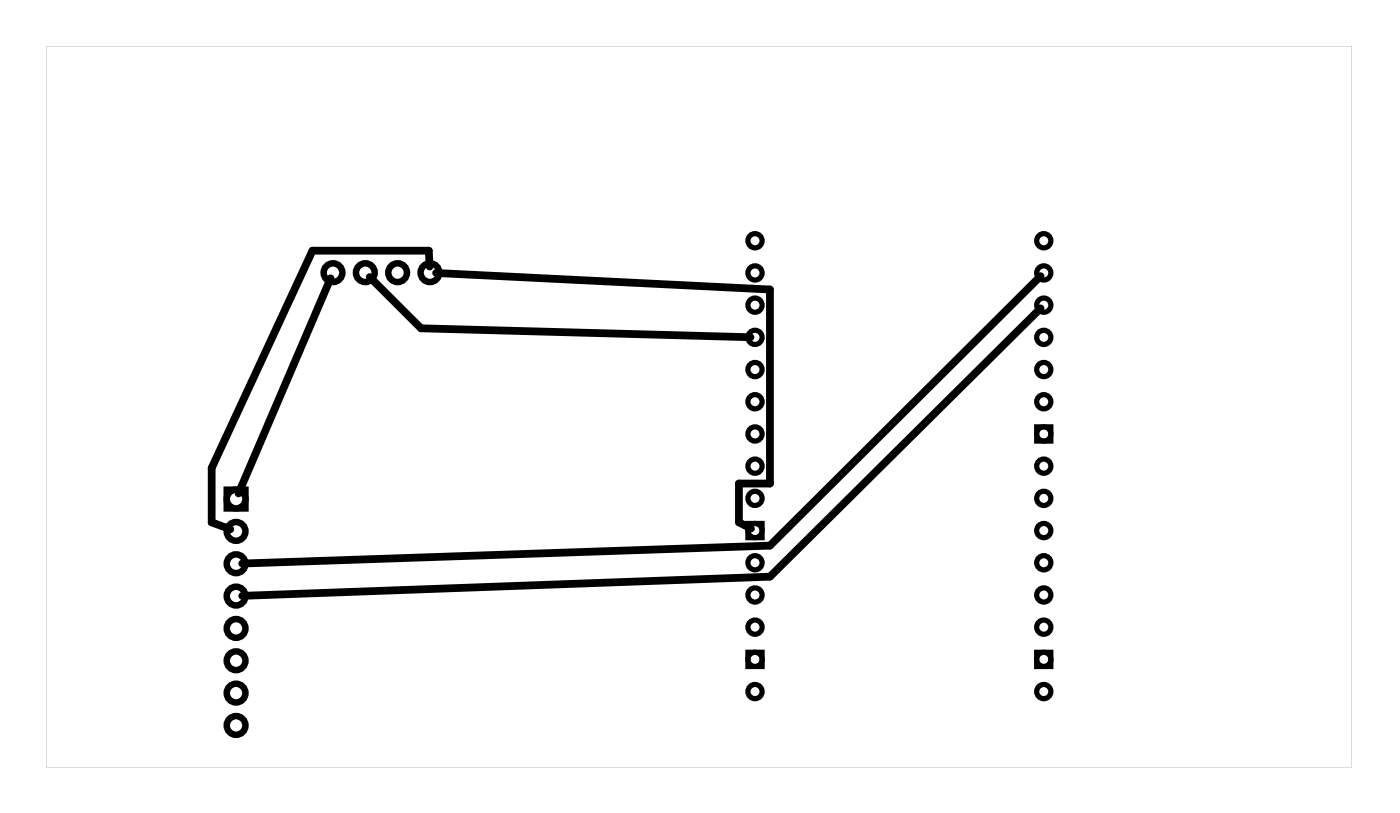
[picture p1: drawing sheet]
<svg xmlns="http://www.w3.org/2000/svg" width="110mm" height="64mm" viewBox="0 0 110 64" stroke-linecap="round" stroke-linejoin="round" font-family="sans-serif">
<path d="M3.6 3.6h102.7v56.7h-102.7zM3.6 3.6v56.7h102.7v-56.7z" fill="#000"/>
<g fill="none" stroke="#000" stroke-width=".41">
<path d="M17.8 38.4h1.5v1.6h-1.5zM81.5 33.5h1.1v1.1h-1.1zM58.8 51.2h1.1v1.1h-1.1zM58.8 41.1h1.1v1.1h-1.1zM81.5 51.2h1.1v1.1h-1.1z"/>
<circle cx="59.4" cy="18.9" r=".56"/>
<circle cx="82.1" cy="18.9" r=".56"/>
<circle cx="59.4" cy="26.5" r=".56"/>
<circle cx="59.4" cy="39.1" r=".56"/>
<circle cx="59.4" cy="36.6" r=".56"/>
<circle cx="59.4" cy="21.4" r=".56"/>
<circle cx="59.4" cy="31.6" r=".56"/>
<circle cx="59.4" cy="29" r=".56"/>
<circle cx="59.4" cy="34.1" r=".56"/>
<circle cx="59.4" cy="24" r=".56"/>
<circle cx="82.1" cy="26.5" r=".56"/>
<circle cx="82.1" cy="36.6" r=".56"/>
<circle cx="82.1" cy="39.1" r=".56"/>
<circle cx="82.1" cy="21.4" r=".56"/>
<circle cx="82.1" cy="24" r=".56"/>
<circle cx="82.1" cy="29" r=".56"/>
<circle cx="82.1" cy="34.1" r=".56"/>
<circle cx="82.1" cy="31.6" r=".56"/>
<circle cx="59.4" cy="41.7" r=".56"/>
<circle cx="59.4" cy="51.8" r=".56"/>
<circle cx="59.4" cy="49.3" r=".56"/>
<circle cx="59.4" cy="54.3" r=".56"/>
<circle cx="59.4" cy="44.2" r=".56"/>
<circle cx="59.4" cy="46.7" r=".56"/>
<circle cx="82.1" cy="41.7" r=".56"/>
<circle cx="82.1" cy="54.3" r=".56"/>
<circle cx="82.1" cy="49.3" r=".56"/>
<circle cx="82.1" cy="51.8" r=".56"/>
<circle cx="82.1" cy="46.7" r=".56"/>
<circle cx="82.1" cy="44.2" r=".56"/>
</g>
<g fill="none" stroke="#000" stroke-width=".51">
<circle cx="18.6" cy="39.2" r=".74"/>
<circle cx="26.2" cy="21.4" r=".74"/>
<circle cx="28.7" cy="21.4" r=".74"/>
<circle cx="31.3" cy="21.4" r=".74"/>
<circle cx="33.8" cy="21.4" r=".74"/>
<circle cx="18.6" cy="57" r=".74"/>
<circle cx="18.6" cy="51.9" r=".74"/>
<circle cx="18.6" cy="54.4" r=".74"/>
<circle cx="18.6" cy="49.4" r=".74"/>
<circle cx="18.6" cy="44.3" r=".74"/>
<circle cx="18.6" cy="46.8" r=".74"/>
<circle cx="18.6" cy="41.7" r=".74"/>
</g>
<path d="M26 21.9l-7.2 16.9M29.1 21.8l4 4 25.9 .7M33.8 20.9l-.1-1.2h-9.1l-8 17.1v4.2l1.5 .6M34.3 21.4l26.2 1.3v15.3h-2.4v3l.9 .5M81.8 24.2l-21.3 21.1-41.5 1.5M81.8 21.7l-21.3 21.2-41.5 1.4" fill="none" stroke="#000" stroke-width=".61"/>
</svg>
